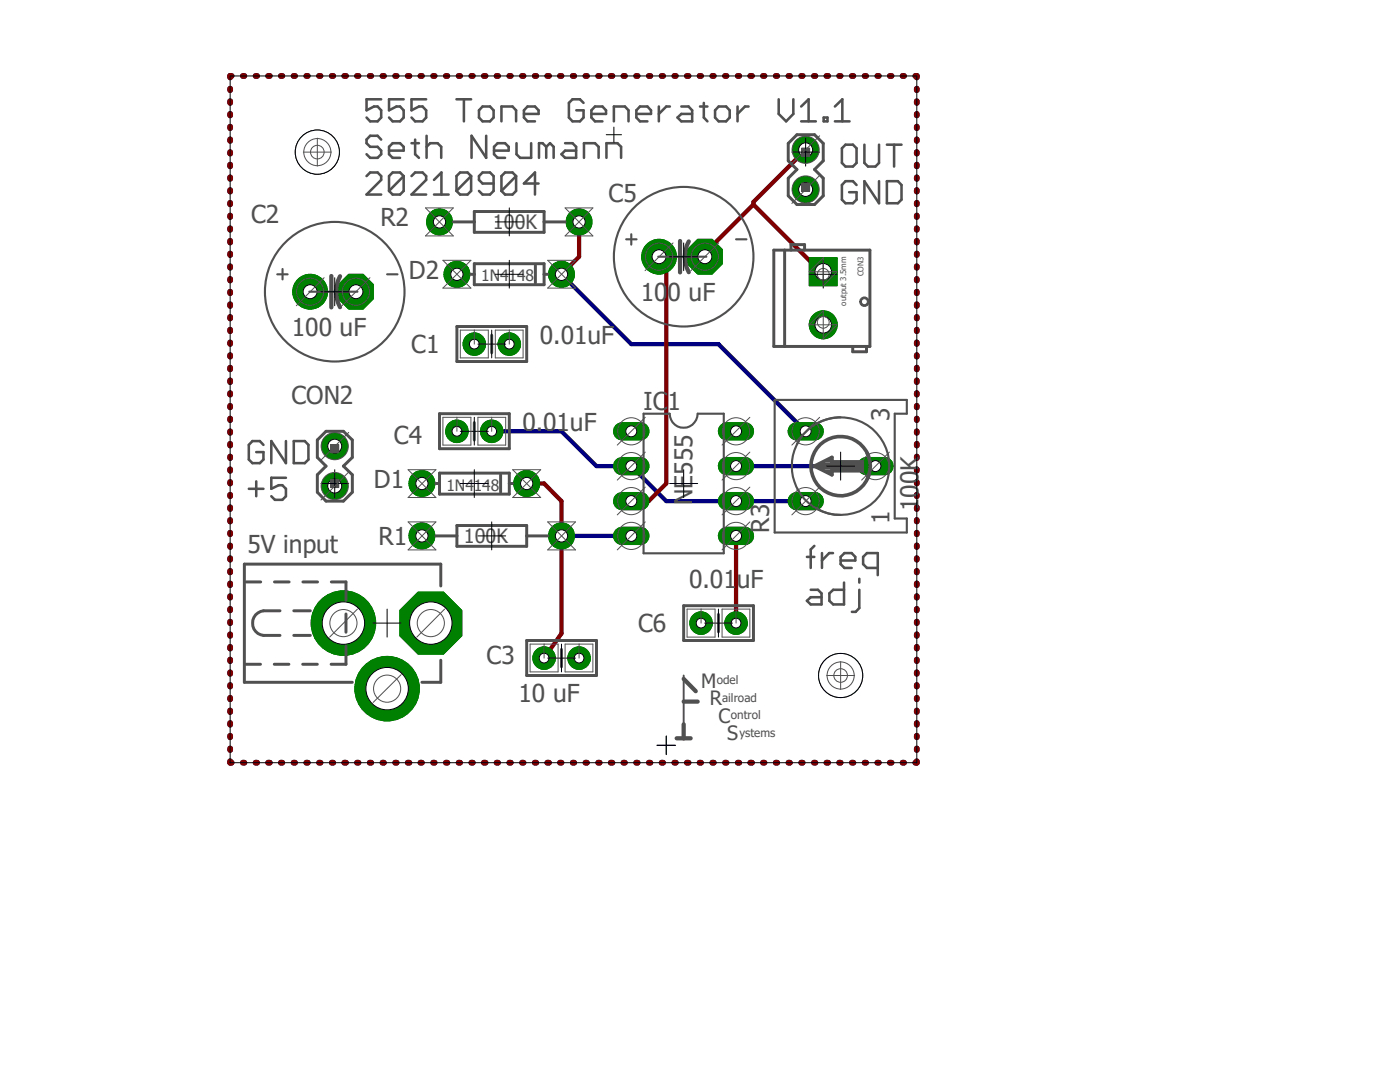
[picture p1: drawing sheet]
<svg xmlns="http://www.w3.org/2000/svg" width="279mm" height="216mm" viewBox="0 0 279 216" stroke-linecap="round" stroke-linejoin="round" font-family="sans-serif">
<defs><g id="words">
<g font-size="4.9" fill="#505050">
<text x="121.5" y="40.3">C5</text>
<text x="50.1" y="44.6">C2</text>
<text x="75.9" y="45.1">R2</text>
<text x="81.6" y="55.6">D2</text>
<text x="127.9" y="60.1">100 uF</text>
<text x="58.3" y="67.1">100 uF</text>
<text x="82.1" y="70.4">C1</text>
<text x="107.7" y="68.6">0.01uF</text>
<text x="58.2" y="80.6">CON2</text>
<text x="128.4" y="81.9">IC1</text>
<text x="177.5" y="83.9" transform="rotate(-90 177.5 83.9)">3</text>
<text x="78.6" y="88.6">C4</text>
<text x="104.3" y="86">0.01uF</text>
<text x="74.6" y="97.4">D1</text>
<text x="138.2" y="100.8" transform="rotate(-90 138.2 100.8)">NE555</text>
<text x="183.3" y="102" transform="rotate(-90 183.3 102)">100K</text>
<text x="153.5" y="106.3" transform="rotate(-90 153.5 106.3)">R3</text>
<text x="177.5" y="104.5" transform="rotate(-90 177.5 104.5)">1</text>
<text x="49.4" y="110.4">5V input</text>
<text x="75.5" y="108.7">R1</text>
<text x="137.5" y="117.4">0.01uF</text>
<text x="127.3" y="126.1">C6</text>
<text x="97.1" y="132.5">C3</text>
<text x="103.5" y="140.2">10 uF</text>
</g>
<g font-size="3.9" fill="#505050">
<text x="98.4" y="45.7">100K</text>
<text x="92.6" y="108.3">100K</text>
<text x="139.9" y="137.2">M</text>
<text x="141.6" y="140.7">R</text>
<text x="143.4" y="144.2">C</text>
<text x="145.1" y="147.7">S</text>
</g>
<g font-size="3.1" fill="#505050">
<text x="96.1" y="56.1">1N4148</text>
<text x="89.1" y="97.9">1N4148</text>
</g>
<g font-size="2.3" fill="#505050">
<text x="143" y="136.5">odel</text>
<text x="144.1" y="140">ailroad</text>
<text x="145.8" y="143.5">ontrol</text>
<text x="147.6" y="147">ystems</text>
</g>
<g font-size="1.6" fill="#505050">
<text x="172.3" y="55.2" transform="rotate(-90 172.3 55.2)">CON3</text>
<text x="168.9" y="61" transform="rotate(-90 168.9 61)">output 3.5mm</text>
</g>
</g></defs>
<path d="M4.1 4.1l188.8 197.8M192.9 4.1l-188.8 197.8" fill="none" stroke="#fff" stroke-width=".2"/>
<g fill="none" stroke="#000080" stroke-width="1.1">
<path d="M45.9 17.7v.3M46.2 15.2h-.3v.3M48.5 15.2h.3M51 15.2h.3M53.5 15.2h.3M56 15.2h.3M58.6 15.2h.3M61.1 15.2h.3M63.7 15.2h.3M66.2 15.2h.3M68.7 15.2h.3M71.2 15.2h.3"/>
<path d="M73.8 15.2h.3M76.3 15.2h.3M78.9 15.2h.3M81.4 15.2h.3M83.9 15.2h.3M86.4 15.2h.3M89 15.2h.3M91.5 15.2h.3M94.1 15.2h.3M96.6 15.2h.3M99.1 15.2h.3M101.6 15.2h.3"/>
<path d="M104.2 15.2h.3M106.7 15.2h.3M109.2 15.2h.4M111.8 15.2h.3M114.3 15.2h.3M116.8 15.2h.3M119.4 15.2h.3M121.9 15.2h.3M124.4 15.2h.3M127 15.2h.3M129.5 15.2h.3M132 15.2h.3"/>
<path d="M134.6 15.2h.3M137.1 15.2h.3M139.6 15.2h.3M142.2 15.2h.3M144.7 15.2h.3M147.2 15.2h.3M149.7 15.2h.4M152.3 15.2h.3M154.8 15.2h.3M157.4 15.2h.2M159.9 15.2h.3M162.4 15.2h.3"/>
<path d="M164.9 15.2h.4M167.5 15.2h.3M170 15.2h.3M172.6 15.2h.2M175.1 15.2h.3M177.6 15.2h.3M180.1 15.2h.3M182.7 15.2h.3v.3M183 17.7v.3M45.9 20.2v.3M45.9 22.7v.3M45.9 25.3v.3"/>
<path d="M45.9 27.8v.3M45.9 30.4v.2M45.9 32.9v.3M45.9 35.4v.3M45.9 37.9v.3M183 20.2v.3M183 22.7v.3M183 25.3v.3M183 27.8v.3M183 30.4v.2M183 32.9v.3M183 35.4v.3"/>
<path d="M183 37.9v.3M45.9 40.5v.3M45.9 43v.3M45.9 45.6v.2M45.9 48v.4M45.9 50.6v.3M45.9 53.1v.3M45.9 55.7v.3M45.9 58.2v.3M183 40.5v.3M183 43v.3M183 45.6v.2"/>
<path d="M183 48v.4M183 50.6v.3M183 53.1v.3M183 55.7v.3M183 58.2v.3M45.9 60.7v.3M45.9 63.2v.3M45.9 65.8v.3M45.9 68.3v.3M45.9 70.9v.3M45.9 73.4v.3M45.9 75.9v.3"/>
<path d="M45.9 78.4v.3M183 60.7v.3M183 63.2v.3M183 65.8v.3M183 68.3v.3M183 70.9v.3M183 73.4v.3M183 75.9v.3M183 78.4v.3M45.9 81v.3M45.9 83.5v.3M45.9 86.1v.3"/>
<path d="M45.9 88.6v.3M45.9 91.1v.3M45.9 93.6v.3M45.9 96.2v.3M45.9 98.7v.3M183 81v.3M183 83.5v.3M183 86.1v.3M183 88.6v.3M183 91.1v.3M183 93.6v.3M183 96.2v.3"/>
<path d="M183 98.7v.3M45.9 101.2v.4M45.9 103.8v.3M45.9 106.3v.3M45.9 108.8v.3M45.9 111.4v.3M45.9 113.9v.3M45.9 116.4v.4M45.9 119v.3M183 101.2v.4M183 103.8v.3M183 106.3v.3"/>
<path d="M183 108.8v.3M183 111.4v.3M183 113.9v.3M183 116.4v.4M183 119v.3M45.9 121.5v.3M45.9 124v.3M45.9 126.6v.3M45.9 129.1v.3M45.9 131.6v.3M45.9 134.2v.3M45.9 136.7v.3"/>
<path d="M45.9 139.2v.3M183 121.5v.3M183 124v.3M183 126.6v.3M183 129.1v.3M183 131.6v.3M183 134.2v.3M183 136.7v.3M183 139.2v.3M45.9 151.9v.3h.3M45.9 141.8v.3M45.9 144.3v.3"/>
<path d="M45.9 146.8v.3M45.9 149.4v.2M48.5 152.2h.3M51 152.2h.3M53.5 152.2h.3M56 152.2h.3M58.6 152.2h.3M61.1 152.2h.3M63.7 152.2h.3M66.2 152.2h.3M68.7 152.2h.3M71.2 152.2h.3"/>
<path d="M73.8 152.2h.3M76.3 152.2h.3M78.9 152.2h.3M81.4 152.2h.3M83.9 152.2h.3M86.4 152.2h.3M89 152.2h.3M91.5 152.2h.3M94.1 152.2h.3M96.6 152.2h.3M99.1 152.2h.3M101.6 152.2h.3"/>
<path d="M104.2 152.2h.3M106.7 152.2h.3M109.2 152.2h.4M111.8 152.2h.3M114.3 152.2h.3M116.8 152.2h.3M119.4 152.2h.3M121.9 152.2h.3M124.4 152.2h.3M127 152.2h.3M129.5 152.2h.3M132 152.2h.3"/>
<path d="M134.6 152.2h.3M137.1 152.2h.3M139.6 152.2h.3M142.2 152.2h.3M144.7 152.2h.3M147.2 152.2h.3M149.7 152.2h.4M152.3 152.2h.3M154.8 152.2h.3M157.4 152.2h.2M159.9 152.2h.3M162.4 152.2h.3"/>
<path d="M164.9 152.2h.4M167.5 152.2h.3M170 152.2h.3M172.6 152.2h.2M175.1 152.2h.3M177.6 152.2h.3M180.1 152.2h.3M183 151.9v.3h-.3M183 141.8v.3M183 144.3v.3M183 146.8v.3M183 149.4v.2"/>
</g>
<path d="M112.1 54.7l13.9 14h17.4l17.4 17.4M98.1 86.1h14l6.9 6.9h7l7 7h27.8M146.9 93h27.8M112.1 106.9h13.9" fill="none" stroke="#000080" stroke-width=".85"/>
<circle cx="66.8" cy="97" r="2.59" fill="#008000"/>
<circle cx="66.8" cy="97" r="2.59" fill="none" stroke="#008000" stroke-width=".2"/>
<circle cx="66.8" cy="97" r="1.39" fill="#fff"/>
<circle cx="66.8" cy="97" r="1.39" fill="none" stroke="#000" stroke-width=".2"/>
<circle cx="66.8" cy="89" r="2.59" fill="#008000"/>
<circle cx="66.8" cy="89" r="2.59" fill="none" stroke="#008000" stroke-width=".2"/>
<circle cx="66.8" cy="89" r="1.39" fill="#fff"/>
<circle cx="66.8" cy="89" r="1.39" fill="none" stroke="#000" stroke-width=".2"/>
<path d="M161.5 51.4h5.6v5.6h-5.6z" fill-rule="evenodd" fill="#008000"/>
<path d="M161.5 51.4h5.6v5.6h-5.6z" fill="none" stroke="#008000" stroke-width=".2"/>
<circle cx="164.3" cy="54.2" r="1.66" fill="#fff"/>
<circle cx="164.3" cy="54.2" r="1.66" fill="none" stroke="#000" stroke-width=".2"/>
<circle cx="164.3" cy="64.8" r="2.79" fill="#008000"/>
<circle cx="164.3" cy="64.8" r="2.79" fill="none" stroke="#008000" stroke-width=".2"/>
<circle cx="164.3" cy="64.8" r="1.66" fill="#fff"/>
<circle cx="164.3" cy="64.8" r="1.66" fill="none" stroke="#000" stroke-width=".2"/>
<circle cx="84.2" cy="96.5" r="2.59" fill="#008000"/>
<circle cx="84.2" cy="96.5" r="2.59" fill="none" stroke="#008000" stroke-width=".2"/>
<circle cx="84.2" cy="96.5" r="1.23" fill="#fff"/>
<circle cx="84.2" cy="96.5" r="1.23" fill="none" stroke="#000" stroke-width=".2"/>
<circle cx="105.1" cy="96.5" r="2.59" fill="#008000"/>
<circle cx="105.1" cy="96.5" r="2.59" fill="none" stroke="#008000" stroke-width=".2"/>
<circle cx="105.1" cy="96.5" r="1.23" fill="#fff"/>
<circle cx="105.1" cy="96.5" r="1.23" fill="none" stroke="#000" stroke-width=".2"/>
<circle cx="91.2" cy="54.7" r="2.59" fill="#008000"/>
<circle cx="91.2" cy="54.7" r="2.59" fill="none" stroke="#008000" stroke-width=".2"/>
<circle cx="91.2" cy="54.7" r="1.23" fill="#fff"/>
<circle cx="91.2" cy="54.7" r="1.23" fill="none" stroke="#000" stroke-width=".2"/>
<circle cx="112.1" cy="54.7" r="2.59" fill="#008000"/>
<circle cx="112.1" cy="54.7" r="2.59" fill="none" stroke="#008000" stroke-width=".2"/>
<circle cx="112.1" cy="54.7" r="1.23" fill="#fff"/>
<circle cx="112.1" cy="54.7" r="1.23" fill="none" stroke="#000" stroke-width=".2"/>
<path d="M124.2 86.1h3.6" fill="none" stroke="#008000" stroke-width="3.6"/>
<circle cx="126" cy="86.1" r="1.1" fill="#fff"/>
<circle cx="126" cy="86.1" r="1.1" fill="none" stroke="#000" stroke-width=".2"/>
<path d="M124.2 93h3.6" fill="none" stroke="#008000" stroke-width="3.6"/>
<circle cx="126" cy="93" r="1.1" fill="#fff"/>
<circle cx="126" cy="93" r="1.1" fill="none" stroke="#000" stroke-width=".2"/>
<path d="M145.1 93h3.6" fill="none" stroke="#008000" stroke-width="3.6"/>
<circle cx="146.9" cy="93" r="1.1" fill="#fff"/>
<circle cx="146.9" cy="93" r="1.1" fill="none" stroke="#000" stroke-width=".2"/>
<path d="M145.1 86.1h3.6" fill="none" stroke="#008000" stroke-width="3.6"/>
<circle cx="146.9" cy="86.1" r="1.1" fill="#fff"/>
<circle cx="146.9" cy="86.1" r="1.1" fill="none" stroke="#000" stroke-width=".2"/>
<path d="M124.2 100h3.6" fill="none" stroke="#008000" stroke-width="3.6"/>
<circle cx="126" cy="100" r="1.1" fill="#fff"/>
<circle cx="126" cy="100" r="1.1" fill="none" stroke="#000" stroke-width=".2"/>
<path d="M124.2 106.9h3.6" fill="none" stroke="#008000" stroke-width="3.6"/>
<circle cx="126" cy="106.9" r="1.1" fill="#fff"/>
<circle cx="126" cy="106.9" r="1.1" fill="none" stroke="#000" stroke-width=".2"/>
<path d="M145.1 100h3.6" fill="none" stroke="#008000" stroke-width="3.6"/>
<circle cx="146.9" cy="100" r="1.1" fill="#fff"/>
<circle cx="146.9" cy="100" r="1.1" fill="none" stroke="#000" stroke-width=".2"/>
<path d="M145.1 106.9h3.6" fill="none" stroke="#008000" stroke-width="3.6"/>
<circle cx="146.9" cy="106.9" r="1.1" fill="#fff"/>
<circle cx="146.9" cy="106.9" r="1.1" fill="none" stroke="#000" stroke-width=".2"/>
<circle cx="115.6" cy="44.3" r="2.59" fill="#008000"/>
<circle cx="115.6" cy="44.3" r="2.59" fill="none" stroke="#008000" stroke-width=".2"/>
<circle cx="115.6" cy="44.3" r="1.23" fill="#fff"/>
<circle cx="115.6" cy="44.3" r="1.23" fill="none" stroke="#000" stroke-width=".2"/>
<circle cx="87.7" cy="44.3" r="2.59" fill="#008000"/>
<circle cx="87.7" cy="44.3" r="2.59" fill="none" stroke="#008000" stroke-width=".2"/>
<circle cx="87.7" cy="44.3" r="1.23" fill="#fff"/>
<circle cx="87.7" cy="44.3" r="1.23" fill="none" stroke="#000" stroke-width=".2"/>
<circle cx="84.2" cy="106.9" r="2.59" fill="#008000"/>
<circle cx="84.2" cy="106.9" r="2.59" fill="none" stroke="#008000" stroke-width=".2"/>
<circle cx="84.2" cy="106.9" r="1.23" fill="#fff"/>
<circle cx="84.2" cy="106.9" r="1.23" fill="none" stroke="#000" stroke-width=".2"/>
<circle cx="112.1" cy="106.9" r="2.59" fill="#008000"/>
<circle cx="112.1" cy="106.9" r="2.59" fill="none" stroke="#008000" stroke-width=".2"/>
<circle cx="112.1" cy="106.9" r="1.23" fill="#fff"/>
<circle cx="112.1" cy="106.9" r="1.23" fill="none" stroke="#000" stroke-width=".2"/>
<circle cx="61.9" cy="58.2" r="3.5" fill="#008000"/>
<circle cx="61.9" cy="58.2" r="3.5" fill="none" stroke="#008000" stroke-width=".2"/>
<circle cx="61.9" cy="58.2" r="1.39" fill="#fff"/>
<circle cx="61.9" cy="58.2" r="1.39" fill="none" stroke="#000" stroke-width=".2"/>
<circle cx="71" cy="58.2" r="3.8" fill="#008000"/>
<circle cx="71" cy="58.2" r="3.8" fill="none" stroke="#008000" stroke-width=".2"/>
<circle cx="71" cy="58.2" r="1.39" fill="#fff"/>
<circle cx="71" cy="58.2" r="1.39" fill="none" stroke="#000" stroke-width=".2"/>
<circle cx="98.1" cy="86.1" r="2.24" fill="#008000"/>
<circle cx="98.1" cy="86.1" r="2.24" fill="none" stroke="#008000" stroke-width=".2"/>
<circle cx="98.1" cy="86.1" r=".98" fill="#fff"/>
<circle cx="98.1" cy="86.1" r=".98" fill="none" stroke="#000" stroke-width=".2"/>
<circle cx="91.2" cy="86.1" r="2.24" fill="#008000"/>
<circle cx="91.2" cy="86.1" r="2.24" fill="none" stroke="#008000" stroke-width=".2"/>
<circle cx="91.2" cy="86.1" r=".98" fill="#fff"/>
<circle cx="91.2" cy="86.1" r=".98" fill="none" stroke="#000" stroke-width=".2"/>
<path d="M159 100h3.6" fill="none" stroke="#008000" stroke-width="3.6"/>
<circle cx="160.8" cy="100" r="1.1" fill="#fff"/>
<circle cx="160.8" cy="100" r="1.1" fill="none" stroke="#000" stroke-width=".2"/>
<path d="M172.9 93h3.6" fill="none" stroke="#008000" stroke-width="3.6"/>
<circle cx="174.7" cy="93" r="1.1" fill="#fff"/>
<circle cx="174.7" cy="93" r="1.1" fill="none" stroke="#000" stroke-width=".2"/>
<path d="M159 86.1h3.6" fill="none" stroke="#008000" stroke-width="3.6"/>
<circle cx="160.8" cy="86.1" r="1.1" fill="#fff"/>
<circle cx="160.8" cy="86.1" r="1.1" fill="none" stroke="#000" stroke-width=".2"/>
<circle cx="86" cy="124.3" r="6.7" fill="#008000"/>
<circle cx="86" cy="124.3" r="6.7" fill="none" stroke="#008000" stroke-width=".2"/>
<circle cx="86" cy="124.3" r="4.2" fill="#fff"/>
<circle cx="86" cy="124.3" r="4.2" fill="none" stroke="#000" stroke-width=".2"/>
<circle cx="68.5" cy="124.3" r="6.4" fill="#008000"/>
<circle cx="68.5" cy="124.3" r="6.4" fill="none" stroke="#008000" stroke-width=".2"/>
<circle cx="68.5" cy="124.3" r="4.2" fill="#fff"/>
<circle cx="68.5" cy="124.3" r="4.2" fill="none" stroke="#000" stroke-width=".2"/>
<circle cx="77.3" cy="137.4" r="6.4" fill="#008000"/>
<circle cx="77.3" cy="137.4" r="6.4" fill="none" stroke="#008000" stroke-width=".2"/>
<circle cx="77.3" cy="137.4" r="4.2" fill="#fff"/>
<circle cx="77.3" cy="137.4" r="4.2" fill="none" stroke="#000" stroke-width=".2"/>
<circle cx="160.8" cy="29.9" r="2.59" fill="#008000"/>
<circle cx="160.8" cy="29.9" r="2.59" fill="none" stroke="#008000" stroke-width=".2"/>
<circle cx="160.8" cy="29.9" r="1.39" fill="#fff"/>
<circle cx="160.8" cy="29.9" r="1.39" fill="none" stroke="#000" stroke-width=".2"/>
<circle cx="160.8" cy="37.8" r="2.59" fill="#008000"/>
<circle cx="160.8" cy="37.8" r="2.59" fill="none" stroke="#008000" stroke-width=".2"/>
<circle cx="160.8" cy="37.8" r="1.39" fill="#fff"/>
<circle cx="160.8" cy="37.8" r="1.39" fill="none" stroke="#000" stroke-width=".2"/>
<circle cx="101.6" cy="68.7" r="2.24" fill="#008000"/>
<circle cx="101.6" cy="68.7" r="2.24" fill="none" stroke="#008000" stroke-width=".2"/>
<circle cx="101.6" cy="68.7" r=".98" fill="#fff"/>
<circle cx="101.6" cy="68.7" r=".98" fill="none" stroke="#000" stroke-width=".2"/>
<circle cx="94.7" cy="68.7" r="2.24" fill="#008000"/>
<circle cx="94.7" cy="68.7" r="2.24" fill="none" stroke="#008000" stroke-width=".2"/>
<circle cx="94.7" cy="68.7" r=".98" fill="#fff"/>
<circle cx="94.7" cy="68.7" r=".98" fill="none" stroke="#000" stroke-width=".2"/>
<circle cx="146.9" cy="124.3" r="2.24" fill="#008000"/>
<circle cx="146.9" cy="124.3" r="2.24" fill="none" stroke="#008000" stroke-width=".2"/>
<circle cx="146.9" cy="124.3" r=".98" fill="#fff"/>
<circle cx="146.9" cy="124.3" r=".98" fill="none" stroke="#000" stroke-width=".2"/>
<circle cx="139.9" cy="124.3" r="2.24" fill="#008000"/>
<circle cx="139.9" cy="124.3" r="2.24" fill="none" stroke="#008000" stroke-width=".2"/>
<circle cx="139.9" cy="124.3" r=".98" fill="#fff"/>
<circle cx="139.9" cy="124.3" r=".98" fill="none" stroke="#000" stroke-width=".2"/>
<circle cx="131.5" cy="51.2" r="3.5" fill="#008000"/>
<circle cx="131.5" cy="51.2" r="3.5" fill="none" stroke="#008000" stroke-width=".2"/>
<circle cx="131.5" cy="51.2" r="1.39" fill="#fff"/>
<circle cx="131.5" cy="51.2" r="1.39" fill="none" stroke="#000" stroke-width=".2"/>
<circle cx="140.7" cy="51.2" r="3.8" fill="#008000"/>
<circle cx="140.7" cy="51.2" r="3.8" fill="none" stroke="#008000" stroke-width=".2"/>
<circle cx="140.7" cy="51.2" r="1.39" fill="#fff"/>
<circle cx="140.7" cy="51.2" r="1.39" fill="none" stroke="#000" stroke-width=".2"/>
<circle cx="108.6" cy="131.3" r="2.24" fill="#008000"/>
<circle cx="108.6" cy="131.3" r="2.24" fill="none" stroke="#008000" stroke-width=".2"/>
<circle cx="108.6" cy="131.3" r=".98" fill="#fff"/>
<circle cx="108.6" cy="131.3" r=".98" fill="none" stroke="#000" stroke-width=".2"/>
<circle cx="115.6" cy="131.3" r="2.24" fill="#008000"/>
<circle cx="115.6" cy="131.3" r="2.24" fill="none" stroke="#008000" stroke-width=".2"/>
<circle cx="115.6" cy="131.3" r=".98" fill="#fff"/>
<circle cx="115.6" cy="131.3" r=".98" fill="none" stroke="#000" stroke-width=".2"/>
<g fill="none" stroke="#800000" stroke-width="1.1">
<path d="M45.9 17.7v.3M46.2 15.2h-.3v.3M48.5 15.2h.3M51 15.2h.3M53.5 15.2h.3M56 15.2h.3M58.6 15.2h.3M61.1 15.2h.3M63.7 15.2h.3M66.2 15.2h.3M68.7 15.2h.3M71.2 15.2h.3"/>
<path d="M73.8 15.2h.3M76.3 15.2h.3M78.9 15.2h.3M81.4 15.2h.3M83.9 15.2h.3M86.4 15.2h.3M89 15.2h.3M91.5 15.2h.3M94.1 15.2h.3M96.6 15.2h.3M99.1 15.2h.3M101.6 15.2h.3"/>
<path d="M104.2 15.2h.3M106.7 15.2h.3M109.2 15.2h.4M111.8 15.2h.3M114.3 15.2h.3M116.8 15.2h.3M119.4 15.2h.3M121.9 15.2h.3M124.4 15.2h.3M127 15.2h.3M129.5 15.2h.3M132 15.2h.3"/>
<path d="M134.6 15.2h.3M137.1 15.2h.3M139.6 15.2h.3M142.2 15.2h.3M144.7 15.2h.3M147.2 15.2h.3M149.7 15.2h.4M152.3 15.2h.3M154.8 15.2h.3M157.4 15.2h.2M159.9 15.2h.3M162.4 15.2h.3"/>
<path d="M164.9 15.2h.4M167.5 15.2h.3M170 15.2h.3M172.6 15.2h.2M175.1 15.2h.3M177.6 15.2h.3M180.1 15.2h.3M182.7 15.2h.3v.3M183 17.7v.3M45.9 20.2v.3M45.9 22.7v.3M45.9 25.3v.3"/>
<path d="M45.9 27.8v.3M45.9 30.4v.2M45.9 32.9v.3M45.9 35.4v.3M45.9 37.9v.3M183 20.2v.3M183 22.7v.3M183 25.3v.3M183 27.8v.3M183 30.4v.2M183 32.9v.3M183 35.4v.3"/>
<path d="M183 37.9v.3M45.9 40.5v.3M45.9 43v.3M45.9 45.6v.2M45.9 48v.4M45.9 50.6v.3M45.9 53.1v.3M45.9 55.7v.3M45.9 58.2v.3M183 40.5v.3M183 43v.3M183 45.6v.2"/>
<path d="M183 48v.4M183 50.6v.3M183 53.1v.3M183 55.7v.3M183 58.2v.3M45.9 60.7v.3M45.9 63.2v.3M45.9 65.8v.3M45.9 68.3v.3M45.9 70.9v.3M45.9 73.4v.3M45.9 75.9v.3"/>
<path d="M45.9 78.4v.3M183 60.7v.3M183 63.2v.3M183 65.8v.3M183 68.3v.3M183 70.9v.3M183 73.4v.3M183 75.9v.3M183 78.4v.3M45.9 81v.3M45.9 83.5v.3M45.9 86.1v.3"/>
<path d="M45.9 88.6v.3M45.9 91.1v.3M45.9 93.6v.3M45.9 96.2v.3M45.9 98.7v.3M183 81v.3M183 83.5v.3M183 86.1v.3M183 88.6v.3M183 91.1v.3M183 93.6v.3M183 96.2v.3"/>
<path d="M183 98.7v.3M45.9 101.2v.4M45.9 103.8v.3M45.9 106.3v.3M45.9 108.8v.3M45.9 111.4v.3M45.9 113.9v.3M45.9 116.4v.4M45.9 119v.3M183 101.2v.4M183 103.8v.3M183 106.3v.3"/>
<path d="M183 108.8v.3M183 111.4v.3M183 113.9v.3M183 116.4v.4M183 119v.3M45.9 121.5v.3M45.9 124v.3M45.9 126.6v.3M45.9 129.1v.3M45.9 131.6v.3M45.9 134.2v.3M45.9 136.7v.3"/>
<path d="M45.9 139.2v.3M183 121.5v.3M183 124v.3M183 126.6v.3M183 129.1v.3M183 131.6v.3M183 134.2v.3M183 136.7v.3M183 139.2v.3M45.9 151.9v.3h.3M45.9 141.8v.3M45.9 144.3v.3"/>
<path d="M45.9 146.8v.3M45.9 149.4v.2M48.5 152.2h.3M51 152.2h.3M53.5 152.2h.3M56 152.2h.3M58.6 152.2h.3M61.1 152.2h.3M63.7 152.2h.3M66.2 152.2h.3M68.7 152.2h.3M71.2 152.2h.3"/>
<path d="M73.8 152.2h.3M76.3 152.2h.3M78.9 152.2h.3M81.4 152.2h.3M83.9 152.2h.3M86.4 152.2h.3M89 152.2h.3M91.5 152.2h.3M94.1 152.2h.3M96.6 152.2h.3M99.1 152.2h.3M101.6 152.2h.3"/>
<path d="M104.2 152.2h.3M106.7 152.2h.3M109.2 152.2h.4M111.8 152.2h.3M114.3 152.2h.3M116.8 152.2h.3M119.4 152.2h.3M121.9 152.2h.3M124.4 152.2h.3M127 152.2h.3M129.5 152.2h.3M132 152.2h.3"/>
<path d="M134.6 152.2h.3M137.1 152.2h.3M139.6 152.2h.3M142.2 152.2h.3M144.7 152.2h.3M147.2 152.2h.3M149.7 152.2h.4M152.3 152.2h.3M154.8 152.2h.3M157.4 152.2h.2M159.9 152.2h.3M162.4 152.2h.3"/>
<path d="M164.9 152.2h.4M167.5 152.2h.3M170 152.2h.3M172.6 152.2h.2M175.1 152.2h.3M177.6 152.2h.3M180.1 152.2h.3M183 151.9v.3h-.3M183 141.8v.3M183 144.3v.3M183 146.8v.3M183 149.4v.2"/>
</g>
<path d="M160.8 29.9l-10.4 10.4v.5M115.6 44.3v6.9l-3.5 3.5M131.5 51.2l1.5 1.5v43.8l-3.5 3.5h-3.5M150.4 40.8l-9.7 9.7v.7M150.4 40.8l13.4 13.4h.5M105.1 96.5h3.5l3.5 3.5v26.4l-3.5 4.9M146.9 106.9v17.4" fill="none" stroke="#800000" stroke-width=".85"/>
<circle cx="66.8" cy="97" r="2.59" fill="#008000"/>
<circle cx="66.8" cy="97" r="2.59" fill="none" stroke="#008000" stroke-width=".2"/>
<circle cx="66.8" cy="97" r="1.39" fill="#fff"/>
<circle cx="66.8" cy="97" r="1.39" fill="none" stroke="#000" stroke-width=".2"/>
<circle cx="66.8" cy="89" r="2.59" fill="#008000"/>
<circle cx="66.8" cy="89" r="2.59" fill="none" stroke="#008000" stroke-width=".2"/>
<circle cx="66.8" cy="89" r="1.39" fill="#fff"/>
<circle cx="66.8" cy="89" r="1.39" fill="none" stroke="#000" stroke-width=".2"/>
<path d="M161.5 51.4h5.6v5.6h-5.6z" fill-rule="evenodd" fill="#008000"/>
<path d="M161.5 51.4h5.6v5.6h-5.6z" fill="none" stroke="#008000" stroke-width=".2"/>
<circle cx="164.3" cy="54.2" r="1.66" fill="#fff"/>
<circle cx="164.3" cy="54.2" r="1.66" fill="none" stroke="#000" stroke-width=".2"/>
<circle cx="164.3" cy="64.8" r="2.79" fill="#008000"/>
<circle cx="164.3" cy="64.8" r="2.79" fill="none" stroke="#008000" stroke-width=".2"/>
<circle cx="164.3" cy="64.8" r="1.66" fill="#fff"/>
<circle cx="164.3" cy="64.8" r="1.66" fill="none" stroke="#000" stroke-width=".2"/>
<circle cx="84.2" cy="96.5" r="2.59" fill="#008000"/>
<circle cx="84.2" cy="96.5" r="2.59" fill="none" stroke="#008000" stroke-width=".2"/>
<circle cx="84.2" cy="96.5" r="1.23" fill="#fff"/>
<circle cx="84.2" cy="96.5" r="1.23" fill="none" stroke="#000" stroke-width=".2"/>
<circle cx="105.1" cy="96.5" r="2.59" fill="#008000"/>
<circle cx="105.1" cy="96.5" r="2.59" fill="none" stroke="#008000" stroke-width=".2"/>
<circle cx="105.1" cy="96.5" r="1.23" fill="#fff"/>
<circle cx="105.1" cy="96.5" r="1.23" fill="none" stroke="#000" stroke-width=".2"/>
<circle cx="91.2" cy="54.7" r="2.59" fill="#008000"/>
<circle cx="91.2" cy="54.7" r="2.59" fill="none" stroke="#008000" stroke-width=".2"/>
<circle cx="91.2" cy="54.7" r="1.23" fill="#fff"/>
<circle cx="91.2" cy="54.7" r="1.23" fill="none" stroke="#000" stroke-width=".2"/>
<circle cx="112.1" cy="54.7" r="2.59" fill="#008000"/>
<circle cx="112.1" cy="54.7" r="2.59" fill="none" stroke="#008000" stroke-width=".2"/>
<circle cx="112.1" cy="54.7" r="1.23" fill="#fff"/>
<circle cx="112.1" cy="54.7" r="1.23" fill="none" stroke="#000" stroke-width=".2"/>
<path d="M124.2 86.1h3.6" fill="none" stroke="#008000" stroke-width="3.6"/>
<circle cx="126" cy="86.1" r="1.1" fill="#fff"/>
<circle cx="126" cy="86.1" r="1.1" fill="none" stroke="#000" stroke-width=".2"/>
<path d="M124.2 93h3.6" fill="none" stroke="#008000" stroke-width="3.6"/>
<circle cx="126" cy="93" r="1.1" fill="#fff"/>
<circle cx="126" cy="93" r="1.1" fill="none" stroke="#000" stroke-width=".2"/>
<path d="M145.1 93h3.6" fill="none" stroke="#008000" stroke-width="3.6"/>
<circle cx="146.9" cy="93" r="1.1" fill="#fff"/>
<circle cx="146.9" cy="93" r="1.1" fill="none" stroke="#000" stroke-width=".2"/>
<path d="M145.1 86.1h3.6" fill="none" stroke="#008000" stroke-width="3.6"/>
<circle cx="146.9" cy="86.1" r="1.1" fill="#fff"/>
<circle cx="146.9" cy="86.1" r="1.1" fill="none" stroke="#000" stroke-width=".2"/>
<path d="M124.2 100h3.6" fill="none" stroke="#008000" stroke-width="3.6"/>
<circle cx="126" cy="100" r="1.1" fill="#fff"/>
<circle cx="126" cy="100" r="1.1" fill="none" stroke="#000" stroke-width=".2"/>
<path d="M124.2 106.9h3.6" fill="none" stroke="#008000" stroke-width="3.6"/>
<circle cx="126" cy="106.9" r="1.1" fill="#fff"/>
<circle cx="126" cy="106.9" r="1.1" fill="none" stroke="#000" stroke-width=".2"/>
<path d="M145.1 100h3.6" fill="none" stroke="#008000" stroke-width="3.6"/>
<circle cx="146.9" cy="100" r="1.1" fill="#fff"/>
<circle cx="146.9" cy="100" r="1.1" fill="none" stroke="#000" stroke-width=".2"/>
<path d="M145.1 106.9h3.6" fill="none" stroke="#008000" stroke-width="3.6"/>
<circle cx="146.9" cy="106.9" r="1.1" fill="#fff"/>
<circle cx="146.9" cy="106.9" r="1.1" fill="none" stroke="#000" stroke-width=".2"/>
<circle cx="115.6" cy="44.3" r="2.59" fill="#008000"/>
<circle cx="115.6" cy="44.3" r="2.59" fill="none" stroke="#008000" stroke-width=".2"/>
<circle cx="115.6" cy="44.3" r="1.23" fill="#fff"/>
<circle cx="115.6" cy="44.3" r="1.23" fill="none" stroke="#000" stroke-width=".2"/>
<circle cx="87.7" cy="44.3" r="2.59" fill="#008000"/>
<circle cx="87.7" cy="44.3" r="2.59" fill="none" stroke="#008000" stroke-width=".2"/>
<circle cx="87.7" cy="44.3" r="1.23" fill="#fff"/>
<circle cx="87.7" cy="44.3" r="1.23" fill="none" stroke="#000" stroke-width=".2"/>
<circle cx="84.2" cy="106.9" r="2.59" fill="#008000"/>
<circle cx="84.2" cy="106.9" r="2.59" fill="none" stroke="#008000" stroke-width=".2"/>
<circle cx="84.2" cy="106.9" r="1.23" fill="#fff"/>
<circle cx="84.2" cy="106.9" r="1.23" fill="none" stroke="#000" stroke-width=".2"/>
<circle cx="112.1" cy="106.9" r="2.59" fill="#008000"/>
<circle cx="112.1" cy="106.9" r="2.59" fill="none" stroke="#008000" stroke-width=".2"/>
<circle cx="112.1" cy="106.9" r="1.23" fill="#fff"/>
<circle cx="112.1" cy="106.9" r="1.23" fill="none" stroke="#000" stroke-width=".2"/>
<circle cx="61.9" cy="58.2" r="3.5" fill="#008000"/>
<circle cx="61.9" cy="58.2" r="3.5" fill="none" stroke="#008000" stroke-width=".2"/>
<circle cx="61.9" cy="58.2" r="1.39" fill="#fff"/>
<circle cx="61.9" cy="58.2" r="1.39" fill="none" stroke="#000" stroke-width=".2"/>
<circle cx="71" cy="58.2" r="3.8" fill="#008000"/>
<circle cx="71" cy="58.2" r="3.8" fill="none" stroke="#008000" stroke-width=".2"/>
<circle cx="71" cy="58.2" r="1.39" fill="#fff"/>
<circle cx="71" cy="58.2" r="1.39" fill="none" stroke="#000" stroke-width=".2"/>
<circle cx="98.1" cy="86.1" r="2.24" fill="#008000"/>
<circle cx="98.1" cy="86.1" r="2.24" fill="none" stroke="#008000" stroke-width=".2"/>
<circle cx="98.1" cy="86.1" r=".98" fill="#fff"/>
<circle cx="98.1" cy="86.1" r=".98" fill="none" stroke="#000" stroke-width=".2"/>
<circle cx="91.2" cy="86.1" r="2.24" fill="#008000"/>
<circle cx="91.2" cy="86.1" r="2.24" fill="none" stroke="#008000" stroke-width=".2"/>
<circle cx="91.2" cy="86.1" r=".98" fill="#fff"/>
<circle cx="91.2" cy="86.1" r=".98" fill="none" stroke="#000" stroke-width=".2"/>
<path d="M159 100h3.6" fill="none" stroke="#008000" stroke-width="3.6"/>
<circle cx="160.8" cy="100" r="1.1" fill="#fff"/>
<circle cx="160.8" cy="100" r="1.1" fill="none" stroke="#000" stroke-width=".2"/>
<path d="M172.9 93h3.6" fill="none" stroke="#008000" stroke-width="3.6"/>
<circle cx="174.7" cy="93" r="1.1" fill="#fff"/>
<circle cx="174.7" cy="93" r="1.1" fill="none" stroke="#000" stroke-width=".2"/>
<path d="M159 86.1h3.6" fill="none" stroke="#008000" stroke-width="3.6"/>
<circle cx="160.8" cy="86.1" r="1.1" fill="#fff"/>
<circle cx="160.8" cy="86.1" r="1.1" fill="none" stroke="#000" stroke-width=".2"/>
<circle cx="86" cy="124.3" r="6.7" fill="#008000"/>
<circle cx="86" cy="124.3" r="6.7" fill="none" stroke="#008000" stroke-width=".2"/>
<circle cx="86" cy="124.3" r="4.2" fill="#fff"/>
<circle cx="86" cy="124.3" r="4.2" fill="none" stroke="#000" stroke-width=".2"/>
<circle cx="68.5" cy="124.3" r="6.4" fill="#008000"/>
<circle cx="68.5" cy="124.3" r="6.4" fill="none" stroke="#008000" stroke-width=".2"/>
<circle cx="68.5" cy="124.3" r="4.2" fill="#fff"/>
<circle cx="68.5" cy="124.3" r="4.2" fill="none" stroke="#000" stroke-width=".2"/>
<circle cx="77.3" cy="137.4" r="6.4" fill="#008000"/>
<circle cx="77.3" cy="137.4" r="6.4" fill="none" stroke="#008000" stroke-width=".2"/>
<circle cx="77.3" cy="137.4" r="4.2" fill="#fff"/>
<circle cx="77.3" cy="137.4" r="4.2" fill="none" stroke="#000" stroke-width=".2"/>
<circle cx="160.8" cy="29.9" r="2.59" fill="#008000"/>
<circle cx="160.8" cy="29.9" r="2.59" fill="none" stroke="#008000" stroke-width=".2"/>
<circle cx="160.8" cy="29.9" r="1.39" fill="#fff"/>
<circle cx="160.8" cy="29.9" r="1.39" fill="none" stroke="#000" stroke-width=".2"/>
<circle cx="160.8" cy="37.8" r="2.59" fill="#008000"/>
<circle cx="160.8" cy="37.8" r="2.59" fill="none" stroke="#008000" stroke-width=".2"/>
<circle cx="160.8" cy="37.8" r="1.39" fill="#fff"/>
<circle cx="160.8" cy="37.8" r="1.39" fill="none" stroke="#000" stroke-width=".2"/>
<circle cx="101.6" cy="68.7" r="2.24" fill="#008000"/>
<circle cx="101.6" cy="68.7" r="2.24" fill="none" stroke="#008000" stroke-width=".2"/>
<circle cx="101.6" cy="68.7" r=".98" fill="#fff"/>
<circle cx="101.6" cy="68.7" r=".98" fill="none" stroke="#000" stroke-width=".2"/>
<circle cx="94.7" cy="68.7" r="2.24" fill="#008000"/>
<circle cx="94.7" cy="68.7" r="2.24" fill="none" stroke="#008000" stroke-width=".2"/>
<circle cx="94.7" cy="68.7" r=".98" fill="#fff"/>
<circle cx="94.7" cy="68.7" r=".98" fill="none" stroke="#000" stroke-width=".2"/>
<circle cx="146.9" cy="124.3" r="2.24" fill="#008000"/>
<circle cx="146.9" cy="124.3" r="2.24" fill="none" stroke="#008000" stroke-width=".2"/>
<circle cx="146.9" cy="124.3" r=".98" fill="#fff"/>
<circle cx="146.9" cy="124.3" r=".98" fill="none" stroke="#000" stroke-width=".2"/>
<circle cx="139.9" cy="124.3" r="2.24" fill="#008000"/>
<circle cx="139.9" cy="124.3" r="2.24" fill="none" stroke="#008000" stroke-width=".2"/>
<circle cx="139.9" cy="124.3" r=".98" fill="#fff"/>
<circle cx="139.9" cy="124.3" r=".98" fill="none" stroke="#000" stroke-width=".2"/>
<circle cx="131.5" cy="51.2" r="3.5" fill="#008000"/>
<circle cx="131.5" cy="51.2" r="3.5" fill="none" stroke="#008000" stroke-width=".2"/>
<circle cx="131.5" cy="51.2" r="1.39" fill="#fff"/>
<circle cx="131.5" cy="51.2" r="1.39" fill="none" stroke="#000" stroke-width=".2"/>
<circle cx="140.7" cy="51.2" r="3.8" fill="#008000"/>
<circle cx="140.7" cy="51.2" r="3.8" fill="none" stroke="#008000" stroke-width=".2"/>
<circle cx="140.7" cy="51.2" r="1.39" fill="#fff"/>
<circle cx="140.7" cy="51.2" r="1.39" fill="none" stroke="#000" stroke-width=".2"/>
<circle cx="108.6" cy="131.3" r="2.24" fill="#008000"/>
<circle cx="108.6" cy="131.3" r="2.24" fill="none" stroke="#008000" stroke-width=".2"/>
<circle cx="108.6" cy="131.3" r=".98" fill="#fff"/>
<circle cx="108.6" cy="131.3" r=".98" fill="none" stroke="#000" stroke-width=".2"/>
<circle cx="115.6" cy="131.3" r="2.24" fill="#008000"/>
<circle cx="115.6" cy="131.3" r="2.24" fill="none" stroke="#008000" stroke-width=".2"/>
<circle cx="115.6" cy="131.3" r=".98" fill="#fff"/>
<circle cx="115.6" cy="131.3" r=".98" fill="none" stroke="#000" stroke-width=".2"/>
<g fill="none" stroke="#505050" stroke-width=".51">
<path d="M76.1 19.8h-2.9v2.2l1.4-.7h.8l.7 .7v1.5l-.7 .7h-1.5l-.7-.7M80.6 19.8h-3v2.2l1.5-.7h.7l.8 .7v1.5l-.8 .7h-1.4l-.8-.7M85 19.8h-2.9v2.2l1.5-.7h.7l.7 .7v1.5l-.7 .7h-1.5l-.7-.7M91.1 19.8h2.9M92.6 19.8v4.4M155.4 19.8v2.9l1.5 1.5 1.4-1.5v-2.9M73.2 35.1l.7-.7h1.5l.7 .7v.8l-2.9 2.9h2.9M76.1 27.9l-.7-.8h-1.5l-.7 .8v.7l.7 .7h1.5l.7 .8v.7l-.7 .7h-1.5l-.7-.7M77.6 30.1h3v-.8l-.8-.7h-1.4l-.8 .7v1.5l.8 .7h1.4M80.6 35.1l-.8-.7h-1.4l-.8 .7v3M80.6 35.1v3l-.8 .7h-1.4l-.8-.7M80.6 35.1l-3 3"/>
<path d="M82.1 35.1l.7-.7h1.5l.7 .7v.8l-2.9 2.9h2.9M82.1 28.6h1.5M82.8 27.9v2.9l.8 .7M85.1 29.3l.8-.7h1.4l.8 .7v2.2M85.1 27.1v4.4M86.6 38.8h2.9M86.6 35.9l1.5-1.5v4.4M94 35.1v3l-.7 .7h-1.5l-.7-.7M94 35.1l-.7-.7h-1.5l-.7 .7v3M94 35.1l-2.9 3M96.3 21.3h1.5l.7 .7v1.5l-.7 .7h-1.5l-.7-.7v-1.5zM97 27.1v4.4l-2.9-4.4v4.4"/>
<path d="M98.5 36.6h-2.2l-.7-.7v-.8l.7-.7h1.5l.7 .7v3l-.7 .7h-1.5l-.7-.7M98.6 30.1h2.9v-.8l-.7-.7h-1.5l-.7 .7v1.5l.7 .7h1.5M100.1 24.2v-2.9h2.2l.7 .7v2.2M103 35.1l-.7-.7h-1.5l-.7 .7v3M103 35.1v3l-.7 .7h-1.5l-.7-.7M103 35.1l-2.9 3M103.1 28.6v2.2l.7 .7h2.2v-2.9M104.6 22.7h2.9v-.7l-.7-.7h-1.5l-.7 .7v1.5l.7 .7h1.5M107.5 36.6h-2.9l2.2-2.2v4.4M109 29.3l-.7-.7h-.7v2.9M109 29.3v2.2M109 29.3l.8-.7 .7 .7v2.2"/>
<path d="M112.8 28.6h1.5l.7 .7v2.2h-2.2l-.7-.7 .7-.7h2.2M116.5 20.5l-.8-.7h-1.4l-.8 .7v3l.8 .7h1.4l.8-.7v-1.5h-1.5M116.5 31.5v-2.9h2.2l.8 .7v2.2M118 22.7h2.9v-.7l-.7-.7h-1.5l-.7 .7v1.5l.7 .7h1.5M121 31.5v-2.9h2.2l.8 .7v2.2M122.5 24.2v-2.9h2.2l.7 .7v2.2M127 22.7h2.9v-.7l-.7-.7h-1.5l-.7 .7v1.5l.7 .7h1.5M131.5 21.3v2.9M133.7 21.3h-.7l-1.5 1.4M136 21.3h1.4l.7 .7v2.2h-2.1l-.8-.7 .8-.8h2.1M139.7 21.3h1.5M140.5 20.5v3l.7 .7"/>
<path d="M143.4 21.3h1.5l.7 .7v1.5l-.7 .7h-1.5l-.7-.7v-1.5zM147.2 21.3v2.9M149.4 21.3h-.7l-1.5 1.4M159.9 24.2h2.9M159.9 21.3l1.5-1.5v4.4M164.4 23.5h.7v.7h-.7zM166.6 24.2h2.9M166.6 21.3l1.5-1.5v4.4M168 29.6l.7-.7h1.5l.7 .7v2.9l-.7 .7h-1.5l-.7-.7zM170.9 36.9l-.7-.7h-1.5l-.7 .7v2.9l.7 .8h1.5l.7-.8v-1.4h-1.4M172.5 28.9v3.6l.7 .7h1.5l.7-.7v-3.6M175.4 36.2v4.4l-2.9-4.4v4.4"/>
<path d="M177 28.9h2.9M177 36.2h2.2l.7 .7v2.9l-.7 .8h-2.2zM178.4 28.9v4.3M49.7 97.5h2.9M51.1 96.1v2.9M52.6 88.8l-.7-.8h-1.5l-.7 .8v2.9l.7 .7h1.5l.7-.7v-1.5h-1.5M57.1 88v4.4l-3-4.4v4.4M57.1 95.3h-3v2.2l1.5-.7h.7l.8 .7v1.5l-.8 .7h-1.4l-.8-.7M58.6 88h2.2l.8 .8v2.9l-.8 .7h-2.2zM161 111.1h1.5M161.8 117.7h1.4l.8 .7v2.2h-2.2l-.8-.7 .8-.7h2.2M162.5 108.9l-.7 .7v3.7"/>
<path d="M164 110.4v2.9M166.2 110.4h-.7l-1.5 1.4M167.8 111.8h2.9v-.7l-.7-.7h-1.5l-.7 .7v1.5l.7 .7h1.5M168.4 116.2v4.4h-2.1l-.8-.7v-1.5l.8-.7h2.1M171.5 117.7v3.6l-.7 .8h-.8M171.5 115.5v.7M175.2 113.3h-2.2l-.7-.7v-1.5l.7-.7h2.2v4.4"/>
</g>
<g fill="none" stroke="#505050" stroke-width=".59">
<path d="M159 26.9h3.6l1.7 1.7v3.5l-1.7 1.7 1.7 1.8v3.5l-1.7 1.7h-3.6l-1.7-1.7v-3.5l1.7-1.8-1.7-1.7v-3.5zM90.5 44.3h4.2M94 54.7h.7M94.7 52.6h13.9v4.2h-13.9zM94.7 42.2h13.9v4.2h-13.9zM106.8 53v3.5M108.6 54.7h.7M108.6 44.3h4.2M154.4 49.9h19.2v19.2h-19.2zM156.6 49.9v19.2M91.2 65.2h13.9v6.9h-13.9zM98.1 66.9v3.5"/>
<path d="M65.1 86.1h3.4l1.8 1.7v3.5l-1.8 1.7 1.8 1.7v3.5l-1.8 1.8h-3.4l-1.8-1.8v-3.5l1.8-1.7-1.8-1.7v-3.5zM87 96.5h.7M87.7 94.4h13.9v4.2h-13.9zM87.7 82.5h13.9v7h-13.9zM94.7 84.3v3.5M99.9 94.7v3.5M101.6 96.5h.7M49.1 116.1h2.9M54.8 116.1h2.9M60.5 116.1h2.9M66.1 116.1h2.9M87 106.9h4.2"/>
<path d="M88 116.9v-4.3h-39.2v23.5h21.5M91.2 104.9h13.9v4.1h-13.9zM105.1 106.9h4.2M49 132.5h3M54.7 132.5h3M55.9 121.9h-3.3a2.48 2.48 0 0 0-2.2 2.4 2.48 2.48 0 0 0 2.2 2.5h3.3M58.6 121.9h3.3M58.6 126.8h3.3M60.4 132.5h2.9M66.1 132.5h2.9M88 131.7v4.4h-3.8M105.1 127.8h13.9v7h-13.9z"/>
<path d="M112.1 129.6v3.5M136.4 120.9h14v6.9h-14zM143.4 122.6v3.5"/>
</g>
<g fill="none" stroke="#505050" stroke-width=".42">
<path d="M55.3 54.7h2.1M56.4 53.7v2.1M77.3 54.7h2M125 47.8h2M126 46.7v2.1M146.9 47.8h2.1M154.6 79.8h26.4v2.7h-2.4v21h2.4v2.8h-26.4zM128.4 82.5h5.2a2.79 2.79 0 0 0 2.8 2.8 2.79 2.79 0 0 0 2.8-2.8h5.2v27.9h-16zM159.4 87.9a9.9 9.9 0 0 0 0 10.1M162.7 84.7a9.7 9.7 0 0 1 14.8 8.2 9.7 9.7 0 0 1-14.6 8.6"/>
<circle cx="66.8" cy="58.2" r="13.9"/>
<circle cx="136.4" cy="51.2" r="13.9"/>
</g>
<path d="M66.1 55.1v6.2M67.9 55.1a6.5 6.5 0 0 0 0 6.2M135.7 48.1v6.3M137.5 48.2a6.4 6.4 0 0 0 0 6.1" fill="none" stroke="#505050" stroke-width=".85"/>
<path d="M165 91.9h1M165 94.1h1M166 92.2h6.1v1.7h-6.1M166 92.3v-1l-3.4 1.7 3.4 1.7v-1M172 92.7h-8.4v.6h8.4v-.3M173.3 90.9a5.9 5.9 0 0 0-9.1-2.6 5.9 5.9 0 0 0 0 9.4 5.9 5.9 0 0 0 9.1-2.6" fill="none" stroke="#505050" stroke-width=".72"/>
<path d="M66 95.7h1.6v1.6h-1.6z" fill-rule="evenodd" fill="#505050"/>
<path d="M66 95.7h1.6v1.6h-1.6z" fill="none" stroke="#505050" stroke-width=".2"/>
<path d="M66 88.7h1.6v1.6h-1.6z" fill-rule="evenodd" fill="#505050"/>
<path d="M66 88.7h1.6v1.6h-1.6z" fill="none" stroke="#505050" stroke-width=".2"/>
<path d="M157.9 49.9v-1.1h2.7v1.1M170.2 69.1v1.1h2.7v-1.1" fill="none" stroke="#505050" stroke-width=".59"/>
<path d="M171.9 59.5a.94 .94 0 0 1 1.5 .3 .94 .94 0 0 1-.7 1.3 .94 .94 0 0 1-1.1-.9h.3a.61 .61 0 0 1 .9-.5 .61 .61 0 0 1 .1 1 .61 .61 0 0 1-.9-.2l-.1-.3h-.3l.1-.4z" fill-rule="evenodd" fill="#505050"/>
<g fill="none" stroke="#505050" stroke-width=".2">
<path d="M171.9 59.5a.94 .94 0 0 1 1.5 .3 .94 .94 0 0 1-.7 1.3 .94 .94 0 0 1-1.1-.9h.3a.61 .61 0 0 1 .9-.5 .61 .61 0 0 1 .1 1 .61 .61 0 0 1-.9-.2l-.1-.3h-.3l.1-.4z"/>
<circle cx="164.3" cy="54.7" r="1.18"/>
<circle cx="164.3" cy="64.3" r="1.18"/>
</g>
<path d="M61.7 58.2h9.6M159.2 97.7a9.8 9.8 0 0 0 8.6 5M167.8 83.3a9.7 9.7 0 0 0-8.8 5.3" fill="none" stroke="#505050" stroke-width=".42"/>
<path d="M173.1 90.4a5.8 5.8 0 0 1 0 5.1" fill="none" stroke="#505050" stroke-width=".72"/>
<path d="M69 116.1v3.7M69 122.5v3.7M69 128.9v3.6" fill="none" stroke="#505050" stroke-width=".59"/>
<path d="M160 29.5h1.6v1.7h-1.6z" fill-rule="evenodd" fill="#505050"/>
<path d="M160 29.5h1.6v1.7h-1.6z" fill="none" stroke="#505050" stroke-width=".2"/>
<path d="M160 36.5h1.6v1.6h-1.6z" fill-rule="evenodd" fill="#505050"/>
<path d="M160 36.5h1.6v1.6h-1.6z" fill="none" stroke="#505050" stroke-width=".2"/>
<path d="M131.4 51.2h9.6" fill="none" stroke="#505050" stroke-width=".42"/>
<path d="M136.4 135.5l2.5 2.4M136.4 140h2.8M135 147.3h2.8M136.4 144.5v2.8" fill="none" stroke="#505050" stroke-width=".85"/>
<path d="M136.4 134.8v9.7" fill="none" stroke="#505050" stroke-width=".38"/>
<g fill="none" stroke="#000" stroke-width=".2">
<path d="M45.9 15.2h137.1v137h-137.1zM121 26.9h3M122.5 25.4v3M158 30.4h5.6M160.8 27.6v5.5M64.1 58.2h5.5M66.8 55.4v5.6M98.8 54.7h5.6M98.8 44.3h5.6M101.6 41.5v5.6M101.6 51.9v5.6M133.6 51.2h5.6"/>
<path d="M136.4 48.5v5.5M161.5 54.7h5.5M164.3 51.9v5.6M95.4 68.7h5.5M98.1 65.9v5.5M64.1 96.5h5.5M66.8 93.7v5.6M91.9 96.5h5.6M91.9 86.1h5.6M94.7 83.3v5.5M94.7 93.7v5.6M133.6 96.5h5.6"/>
<path d="M136.4 93.7v5.6M165 93h5.6M167.8 90.2v5.6M95.4 106.9h5.5M98.1 104.1v5.6M74.5 124.3h5.6M77.3 121.5v5.6M109.3 131.3h5.6M112.1 128.5v5.6M140.6 124.3h5.6M143.4 121.5v5.6M131.1 148.7h3.7"/>
<path d="M133 146.9v3.7"/>
<circle cx="63.3" cy="30.4" r="4.4"/>
</g>
<circle cx="63.3" cy="30.4" r="4.4" fill="#fff"/>
<g fill="none" stroke="#000" stroke-width=".2">
<circle cx="63.3" cy="30.4" r="4.4"/>
<circle cx="167.8" cy="134.8" r="4.4"/>
</g>
<circle cx="167.8" cy="134.8" r="4.4" fill="#fff"/>
<circle cx="167.8" cy="134.8" r="4.4" fill="none" stroke="#000" stroke-width=".2"/>
<g fill="none" stroke="#505050" stroke-width=".2">
<path d="M60.5 30.4h5.6M63.3 27.6v5.5M163.6 27.1l-5.6 5.5M163.6 35l-5.6 5.6M64.7 55.4l-5.6 5.6M73.8 55.4l-5.6 5.6M84.9 41.5h5.6l-5.6 5.6h5.6zM88.4 51.9h5.6l-5.6 5.6h5.6zM109.3 51.9h5.6l-5.6 5.6h5.6zM112.8 41.5h5.5l-5.5 5.6h5.5zM134.3 48.5l-5.6 5.5M143.4 48.5l-5.5 5.5"/>
<path d="M164.3 51.4v5.6l2.7-2.8h-5.5zM91.9 65.9h5.6v5.5h-5.6zM94.7 65.9v2.8M98.8 65.9h5.6v5.5h-5.6zM101.6 65.9v2.8M164.3 62v5.6l2.7-2.8h-5.5zM69.6 94.2l-5.5 5.6M69.6 86.3l-5.5 5.5M81.4 93.7h5.6l-5.6 5.6h5.6zM88.4 83.3h5.6v5.5h-5.6zM91.2 83.3v2.8M95.4 83.3h5.5v5.5h-5.5z"/>
<path d="M98.1 83.3v2.8M102.3 93.7h5.6l-5.6 5.6h5.6zM128.8 83.3l-5.6 5.5M128.8 90.2l-5.6 5.6M128.8 97.2l-5.6 5.5M149.6 90.2l-5.5 5.6M149.6 83.3l-5.5 5.5M149.6 97.2l-5.5 5.5M163.6 83.3l-5.6 5.5M163.6 97.2l-5.6 5.5M177.5 90.2l-5.5 5.6M81.4 104.1h5.6l-5.6 5.6h5.6z"/>
<path d="M109.3 104.1h5.6l-5.6 5.6h5.6zM128.8 104.1l-5.6 5.6M149.6 104.1l-5.5 5.6M71.3 121.5l-5.5 5.6M80.1 134.6l-5.6 5.6M88.7 121.5l-5.5 5.6M105.8 128.5h5.6v5.6h-5.6zM108.6 128.5v2.8M112.8 128.5h5.5v5.6h-5.5zM115.6 128.5v2.8M137.1 121.5h5.6v5.6h-5.6zM139.9 121.5v2.8"/>
<path d="M144.1 121.5h5.5v5.6h-5.5zM146.9 121.5v2.8M165 134.8h5.6M167.8 132v5.6"/>
<circle cx="63.3" cy="30.4" r="1.36"/>
<circle cx="63.3" cy="30.4" r="2.71"/>
<circle cx="160.8" cy="37.8" r="2.71"/>
<circle cx="160.8" cy="29.9" r="2.71"/>
<circle cx="61.9" cy="58.2" r="2.71"/>
<circle cx="71" cy="58.2" r="2.71"/>
<circle cx="131.5" cy="51.2" r="2.71"/>
<circle cx="140.7" cy="51.2" r="2.71"/>
<circle cx="66.8" cy="97" r="2.71"/>
<circle cx="66.8" cy="89" r="2.71"/>
<circle cx="126" cy="86.1" r="2.71"/>
<circle cx="126" cy="93" r="2.71"/>
<circle cx="126" cy="100" r="2.71"/>
<circle cx="146.9" cy="100" r="2.71"/>
<circle cx="146.9" cy="93" r="2.71"/>
<circle cx="146.9" cy="86.1" r="2.71"/>
<circle cx="160.8" cy="86.1" r="2.71"/>
<circle cx="160.8" cy="100" r="2.71"/>
<circle cx="174.7" cy="93" r="2.71"/>
<circle cx="126" cy="106.9" r="2.71"/>
<circle cx="146.9" cy="106.9" r="2.71"/>
<circle cx="68.5" cy="124.3" r="2.71"/>
<circle cx="77.3" cy="137.4" r="2.71"/>
<circle cx="86" cy="124.3" r="2.71"/>
<circle cx="167.8" cy="134.8" r="1.36"/>
<circle cx="167.8" cy="134.8" r="2.71"/>
</g>
<use href="#words"/>
</svg>
